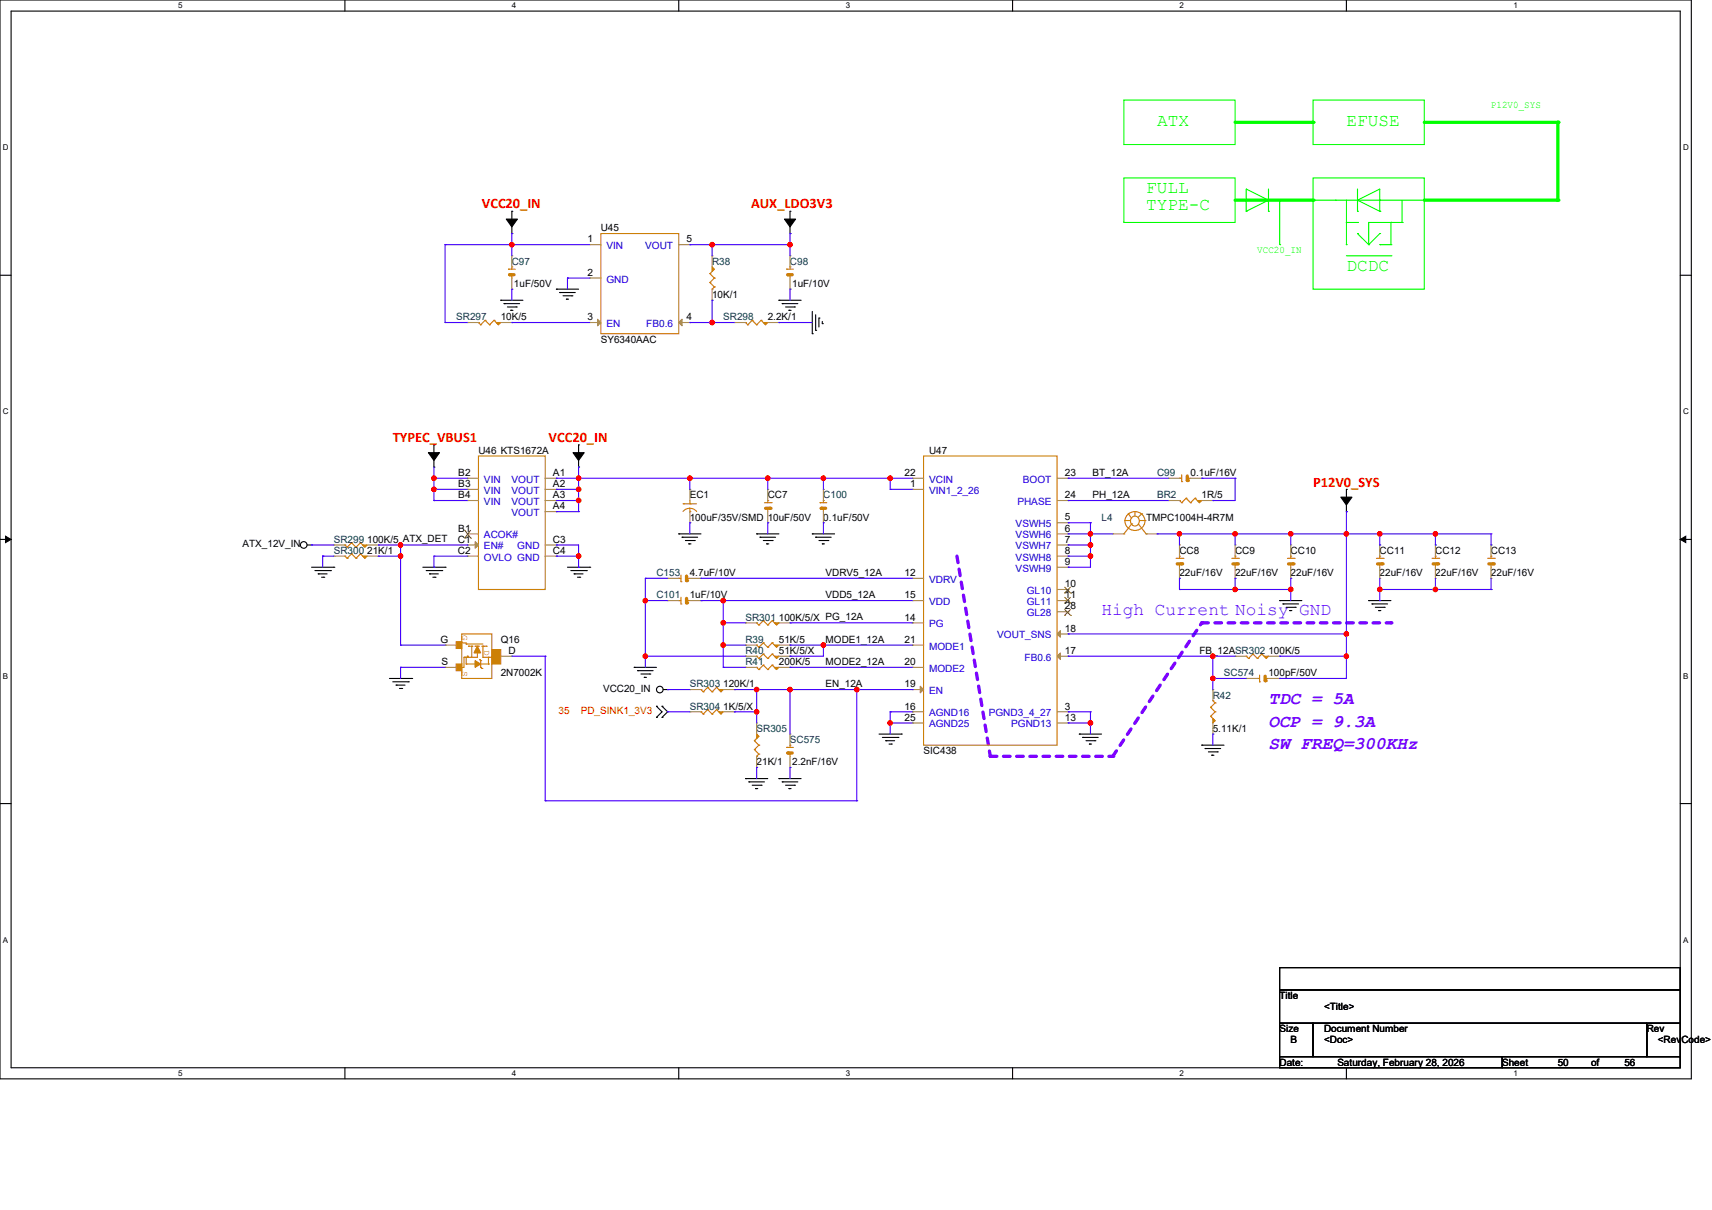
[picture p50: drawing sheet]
<svg xmlns="http://www.w3.org/2000/svg" width="297mm" height="210mm" viewBox="0 0 297 210" stroke-linecap="round" stroke-linejoin="round" font-family="sans-serif">
<defs><g id="words">
<g font-size="3.1" fill="#0f0">
<text x="200.8" y="21.9">ATX</text>
<text x="233.6" y="21.9">EFUSE</text>
<text x="198.8" y="33.4">FULL</text>
<text x="198.8" y="36.5">TYPE-C</text>
<text x="233.6" y="47">DCDC</text>
</g>
<g font-size="3.1" fill="#8000ff">
<text x="191.1" y="106.8">High Current Noisy GND</text>
<text x="220.1" y="122.2">TDC = 5A</text>
<text x="220.1" y="130">SW FREQ=300KHz</text>
<text x="220.1" y="126.1">OCP = 9.3A</text>
</g>
<g font-size="2.5" fill="#f00">
<text x="83.6" y="36.2">VCC20_IN</text>
<text x="130.3" y="36.2">AUX_LDO3V3</text>
<text x="68.1" y="76.7">TYPEC_VBUS1</text>
<text x="95.2" y="76.7">VCC20_IN</text>
<text x="227.8" y="84.4">P12V0_SYS</text>
</g>
<g font-size="1.7" fill="#0f0">
<text x="258.7" y="18.8">P12V0_SYS</text>
<text x="218.1" y="43.8">VCC20_IN</text>
</g>
<g font-size="1.7">
<text x="104.2" y="40.2">U45</text>
<text x="101.9" y="47.9">2</text>
<text x="101.9" y="42.1">1</text>
<text x="119.1" y="42.1">5</text>
<text x="89.2" y="49.8">1uF/50V</text>
<text x="123.5" y="51.7">10K/1</text>
<text x="137.4" y="49.8">1uF/10V</text>
<text x="86.9" y="55.6">10K/5</text>
<text x="101.9" y="55.6">3</text>
<text x="104.2" y="59.5">SY6340AAC</text>
<text x="119.1" y="55.6">4</text>
<text x="133.2" y="55.6">2.2K/1</text>
<text x="79.5" y="82.6">B2</text>
<text x="83" y="78.8">U46 KTS1672A</text>
<text x="95.9" y="82.6">A1</text>
<text x="156.9" y="82.6">22</text>
<text x="161.2" y="78.8">U47</text>
<text x="184.7" y="82.6">23</text>
<text x="189.5" y="82.6">BT_12A</text>
<text x="206.5" y="82.6">0.1uF/16V</text>
<text x="79.5" y="84.5">B3</text>
<text x="79.5" y="86.5">B4</text>
<text x="95.9" y="84.5">A2</text>
<text x="95.9" y="86.5">A3</text>
<text x="95.9" y="88.4">A4</text>
<text x="119.7" y="86.5">EC1</text>
<text x="133.2" y="86.5">CC7</text>
<text x="157.9" y="84.5">1</text>
<text x="184.7" y="86.5">24</text>
<text x="189.5" y="86.4">PH_12A</text>
<text x="208.5" y="86.5">1R/5</text>
<text x="42.1" y="95">ATX_12V_IN</text>
<text x="63.7" y="94.2">100K/5 ATX_DET</text>
<text x="79.4" y="94.2">C1</text>
<text x="79.5" y="92.3">B1</text>
<text x="95.9" y="94.2">C3</text>
<text x="119.7" y="90.4">100uF/35V/SMD 10uF/50V</text>
<text x="142.8" y="90.4">0.1uF/50V</text>
<text x="184.7" y="90.3">5</text>
<text x="184.7" y="92.3">6</text>
<text x="184.7" y="94.2">7</text>
<text x="198.8" y="90.4">TMPC1004H-4R7M</text>
<text x="63.7" y="96.1">21K/1</text>
<text x="79.4" y="96.1">C2</text>
<text x="95.9" y="96.1">C4</text>
<text x="119.7" y="100">4.7uF/10V</text>
<text x="143.2" y="99.9">VDRV5_12A</text>
<text x="156.9" y="100">12</text>
<text x="184.7" y="96.1">8</text>
<text x="184.7" y="98.1">9</text>
<text x="184.7" y="101.9">10</text>
<text x="204.6" y="96.1">CC8</text>
<text x="204.6" y="100">22uF/16V</text>
<text x="214.3" y="96.1">CC9</text>
<text x="214.3" y="100">22uF/16V</text>
<text x="223.9" y="96.1">CC10</text>
<text x="223.9" y="100">22uF/16V</text>
<text x="239.3" y="96.1">CC11</text>
<text x="239.3" y="100">22uF/16V</text>
<text x="249" y="96.1">CC12</text>
<text x="249" y="100">22uF/16V</text>
<text x="258.6" y="96.1">CC13</text>
<text x="258.6" y="100">22uF/16V</text>
<text x="119.7" y="103.9">1uF/10V</text>
<text x="135.1" y="107.7">100K/5/X PG_12A</text>
<text x="143.2" y="103.8">VDD5_12A</text>
<text x="156.9" y="103.8">15</text>
<text x="156.9" y="107.7">14</text>
<text x="184.7" y="103.8">11</text>
<text x="184.7" y="105.8">28</text>
<text x="76.4" y="111.6">G</text>
<text x="86.9" y="111.6">Q16</text>
<text x="88.2" y="113.5">D</text>
<text x="135.1" y="111.6">51K/5</text>
<text x="135.1" y="113.5">51K/5/X</text>
<text x="143.2" y="111.5">MODE1_12A</text>
<text x="156.9" y="111.6">21</text>
<text x="184.7" y="109.6">18</text>
<text x="184.7" y="113.5">17</text>
<text x="208.1" y="113.5">FB_12ASR302</text>
<text x="220" y="113.5">100K/5</text>
<text x="76.6" y="115.4">S</text>
<text x="86.9" y="117.4">2N7002K</text>
<text x="125.5" y="119.3">120K/1</text>
<text x="135.1" y="115.4">200K/5</text>
<text x="143.2" y="115.4">MODE2_12A</text>
<text x="143.2" y="119.2">EN_12A</text>
<text x="156.9" y="115.4">20</text>
<text x="156.9" y="119.3">19</text>
<text x="220" y="117.4">100pF/50V</text>
<text x="104.6" y="120.1">VCC20_IN</text>
<text x="125.5" y="123.2">1K/5/X</text>
<text x="156.9" y="123.1">16</text>
<text x="156.9" y="125.1">25</text>
<text x="184.7" y="123.1">3</text>
<text x="184.7" y="125.1">13</text>
<text x="160.2" y="130.9">SIC438</text>
<text x="210.4" y="127">5.11K/1</text>
<text x="131.3" y="132.8">21K/1</text>
<text x="137.4" y="132.8">2.2nF/16V</text>
<text x="222" y="173.4">Title</text>
<text x="222" y="179.1">Size</text>
<text x="229.7" y="179.1">Document Number</text>
<text x="229.7" y="175.3">&lt;Title&gt;</text>
<text x="285.7" y="179.1">Rev</text>
<text x="222" y="184.9">Date:</text>
<text x="223.9" y="181.1">B</text>
<text x="229.7" y="181.1">&lt;Doc&gt;</text>
<text x="232" y="184.9">Saturday, February 28, 2026</text>
<text x="260.6" y="184.9">Sheet</text>
<text x="270.2" y="184.9">50</text>
<text x="276" y="184.9">of</text>
<text x="281.8" y="184.9">56</text>
<text x="287.6" y="181.1">&lt;RevCode&gt;</text>
</g>
<g font-size="1.7" fill="#004040">
<text x="88.8" y="46">C97</text>
<text x="123.5" y="46">R38</text>
<text x="137" y="46">C98</text>
<text x="79.1" y="55.6">SR297</text>
<text x="125.5" y="55.6">SR298</text>
<text x="200.7" y="82.6">C99</text>
<text x="142.8" y="86.5">C100</text>
<text x="200.7" y="86.5">BR2</text>
<text x="57.9" y="94.2">SR299</text>
<text x="191.1" y="90.4">L4</text>
<text x="57.9" y="96.1">SR300</text>
<text x="113.9" y="100">C153</text>
<text x="113.9" y="103.9">C101</text>
<text x="129.3" y="107.7">SR301</text>
<text x="129.3" y="111.6">R39</text>
<text x="129.3" y="113.5">R40</text>
<text x="119.7" y="119.3">SR303</text>
<text x="129.3" y="115.4">R41</text>
<text x="212.3" y="117.4">SC574</text>
<text x="119.7" y="123.2">SR304</text>
<text x="210.4" y="121.2">R42</text>
<text x="131.3" y="127">SR305</text>
<text x="137" y="129">SC575</text>
</g>
<g font-size="1.7" fill="#00c">
<text x="105.2" y="43.2">VIN</text>
<text x="111.9" y="43.2">VOUT</text>
<text x="105.2" y="49">GND</text>
<text x="105.2" y="56.8">EN</text>
<text x="112.1" y="56.8">FB0.6</text>
<text x="84" y="83.8">VIN</text>
<text x="88.8" y="83.8">VOUT</text>
<text x="161.2" y="83.8">VCIN</text>
<text x="177.4" y="83.8">BOOT</text>
<text x="84" y="85.7">VIN</text>
<text x="84" y="87.7">VIN</text>
<text x="88.8" y="85.7">VOUT</text>
<text x="88.8" y="87.7">VOUT</text>
<text x="88.8" y="89.6">VOUT</text>
<text x="161.2" y="85.7">VIN1_2_26</text>
<text x="176.5" y="87.7">PHASE</text>
<text x="84" y="95.4">EN#</text>
<text x="84" y="93.4">ACOK#</text>
<text x="89.7" y="95.4">GND</text>
<text x="176.2" y="91.5">VSWH5</text>
<text x="176.2" y="93.4">VSWH6</text>
<text x="176.2" y="95.4">VSWH7</text>
<text x="84" y="97.3">OVLO GND</text>
<text x="161.2" y="101.2">VDRV</text>
<text x="176.2" y="97.3">VSWH8</text>
<text x="176.2" y="99.2">VSWH9</text>
<text x="161.2" y="105">VDD</text>
<text x="178.1" y="103.1">GL10</text>
<text x="178.1" y="105">GL11</text>
<text x="178.1" y="107">GL28</text>
<text x="161.2" y="112.7">MODE1</text>
<text x="161.2" y="108.9">PG</text>
<text x="173" y="110.8">VOUT_SNS</text>
<text x="161.2" y="116.6">MODE2</text>
<text x="177.7" y="114.7">FB0.6</text>
<text x="161.2" y="120.5">EN</text>
<text x="161.2" y="124.3">AGND16</text>
<text x="171.5" y="124.3">PGND3_4_27</text>
<text x="161.2" y="126.3">AGND25</text>
<text x="175.4" y="126.3">PGND13</text>
</g>
<g font-size="1.7" fill="#f00">
<text x="96.9" y="123.9">35</text>
<text x="100.8" y="123.9">PD_SINK1_3V3</text>
</g>
<g font-size="1.5" fill="#cc8006">
<text x="80.2" y="110.2" transform="rotate(90 80.2 110.2)">G</text>
<text x="84" y="112.7" transform="rotate(90 84 112.7)">D</text>
<text x="80.2" y="116.4" transform="rotate(90 80.2 116.4)">S</text>
</g>
<g font-size="1.4">
<text x="30.9" y="1.4">5</text>
<text x="88.8" y="1.4">4</text>
<text x="146.7" y="1.4">3</text>
<text x="204.6" y="1.4">2</text>
<text x="262.6" y="1.4">1</text>
<text x=".5" y="26.1">D</text>
<text x="292" y="26.1">D</text>
<text x=".5" y="71.9">C</text>
<text x="292" y="71.9">C</text>
<text x=".5" y="117.8">B</text>
<text x="292" y="117.8">B</text>
<text x=".5" y="163.6">A</text>
<text x="292" y="163.6">A</text>
<text x="30.9" y="186.7">5</text>
<text x="88.8" y="186.7">4</text>
<text x="146.7" y="186.7">3</text>
<text x="204.6" y="186.7">2</text>
<text x="262.6" y="186.7">1</text>
</g>
</g></defs>
<path d="M0 0h293.4v187.2h-293.4zM1.9 1.9h289.6v183.4h-289.6z" fill="none" stroke="#000" stroke-width=".19"/>
<g fill="#fff">
<path d="M30.9 .2h.7v1.5h-.7z"/>
<path d="M30.9 185.5h.7v1.5h-.7z"/>
</g>
<path d="M59.8 0v1.9M59.8 185.3v1.9" fill="none" stroke="#000" stroke-width=".19"/>
<g fill="#fff">
<path d="M88.8 .2h.8v1.5h-.8z"/>
<path d="M88.8 185.5h.8v1.5h-.8z"/>
</g>
<path d="M117.8 0v1.9M117.8 185.3v1.9" fill="none" stroke="#000" stroke-width=".19"/>
<g fill="#fff">
<path d="M146.7 .2h.8v1.5h-.8z"/>
<path d="M146.7 185.5h.8v1.5h-.8z"/>
</g>
<path d="M175.7 0v1.9M175.7 185.3v1.9" fill="none" stroke="#000" stroke-width=".19"/>
<g fill="#fff">
<path d="M204.6 .2h.8v1.5h-.8z"/>
<path d="M204.6 185.5h.8v1.5h-.8z"/>
</g>
<path d="M233.6 0v1.9M233.6 185.3v1.9" fill="none" stroke="#000" stroke-width=".19"/>
<g fill="#fff">
<path d="M262.5 .2h.8v1.5h-.8z"/>
<path d="M262.5 185.5h.8v1.5h-.8z"/>
<path d="M.5 24.8h1v1.6h-1z"/>
<path d="M292 24.8h1v1.6h-1z"/>
<path d="M.5 70.7h1v1.5h-1z"/>
<path d="M292 70.7h1v1.5h-1z"/>
</g>
<path d="M0 47.8h1.9M291.5 47.8h1.9" fill="none" stroke="#000" stroke-width=".19"/>
<g fill="#fff">
<path d="M.5 116.5h.9v1.6h-.9z"/>
<path d="M292 116.5h.9v1.6h-.9z"/>
</g>
<path d="M0 93.6h1.9M291.5 93.6h1.9" fill="none" stroke="#000" stroke-width=".19"/>
<path d="M1 93.1l.9 .5-.9 .6zM291.5 93.6l.9-.5v1.1z" fill="#000" stroke="#000" stroke-width=".17"/>
<g fill="#fff">
<path d="M.5 162.4h.9v1.5h-.9z"/>
<path d="M292 162.4h.9v1.5h-.9z"/>
</g>
<path d="M0 139.5h1.9M291.5 139.5h1.9" fill="none" stroke="#000" stroke-width=".19"/>
<path d="M166 96.5l5.8 34.8" fill="none" stroke="#8000ff" stroke-width=".57" stroke-dasharray="1.1 1.1"/>
<circle cx="171.8" cy="131.3" r=".29" fill="#8000ff" stroke-dasharray="1.1 1.1"/>
<path d="M208.5 108.1h32.8" fill="none" stroke="#8000ff" stroke-width=".57" stroke-dasharray="1.1 1.1"/>
<circle cx="241.3" cy="108.1" r=".29" fill="#8000ff" stroke-dasharray="1.1 1.1"/>
<path d="M171.8 131.3h21.2" fill="none" stroke="#8000ff" stroke-width=".57" stroke-dasharray="1.1 1.1"/>
<circle cx="193" cy="131.3" r=".29" fill="#8000ff" stroke-dasharray="1.1 1.1"/>
<path d="M193 131.3l15.5-23.2" fill="none" stroke="#8000ff" stroke-width=".57" stroke-dasharray="1.1 1.1"/>
<circle cx="208.5" cy="108.1" r=".29" fill="#8000ff" stroke-dasharray="1.1 1.1"/>
<path d="M195 17.4h19.3v7.7h-19.3zM227.8 17.4h19.3v7.7h-19.3zM195 30.9h19.3v7.7h-19.3zM227.8 30.9h19.3v19.3h-19.3z" fill="none" stroke="#0f0" stroke-width=".19"/>
<path d="M214.3 21.2h13.5" fill="none" stroke="#0f0" stroke-width=".57"/>
<circle cx="227.8" cy="21.2" r=".29" fill="#0f0"/>
<path d="M247.1 21.2h23.2" fill="none" stroke="#0f0" stroke-width=".57"/>
<circle cx="270.3" cy="21.2" r=".29" fill="#0f0"/>
<path d="M216.2 36.7h.1M220.1 34.7h.1M220.1 36.7h.1M220.1 34.7l-3.9-1.9v3.9M220.1 32.8v3.9M220.1 34.7l-3.9 2M222 34.7v7.8M222 42.5h.1" fill="none" stroke="#0f0" stroke-width=".19"/>
<path d="M214.3 34.7h13.5" fill="none" stroke="#0f0" stroke-width=".57"/>
<circle cx="227.8" cy="34.7" r=".29" fill="#0f0"/>
<path d="M247.1 34.7h23.2" fill="none" stroke="#0f0" stroke-width=".57"/>
<circle cx="270.3" cy="34.7" r=".29" fill="#0f0"/>
<g fill="none" stroke="#0f0" stroke-width=".19">
<path d="M227.8 34.7h.1M227.8 34.7h19.3M231.6 34.7h.1M233.6 38.6h.1M233.6 34.7v7.8M233.6 38.6h1.9M235.5 34.7h.1M235.5 36.7h.1M235.5 38.6h.1M235.5 34.7l3.9-1.9v3.9M235.5 34.7l3.9 2M235.5 32.8v3.9"/>
<path d="M239.4 34.7h.1M239.4 36.7h.1M241.3 38.6h.1M241.3 38.6v3.9M243.2 38.6h.1M243.2 38.6h-5.8v3.9M243.2 34.7v3.9M247.1 34.7h.1M233.6 42.5h.1M233.6 44.4h7.7M235.5 40.5h.1M235.5 40.5l1.9 2"/>
<path d="M237.4 42.5h.1M239.4 40.5h.1M239.4 42.5h.1M239.4 40.5l-2 2M239.4 42.5h1.9M241.3 42.5h.1M241.3 44.4h.1"/>
</g>
<path d="M270.3 21.2v13.5" fill="none" stroke="#0f0" stroke-width=".57"/>
<circle cx="270.3" cy="21.2" r=".29" fill="#0f0"/>
<g fill="none" stroke="#000" stroke-width=".19">
<path d="M88.8 36.7h.1M88.8 36.7v2.1M88.8 39.2v1.3M137.1 36.7h.1M137.1 36.7v2.1M137.1 39.2v1.3M86.9 52.1h.1M86.9 52.1h3.8M87.4 52.7h.1M87.4 52.7h2.7M88 53.3h1.6M88.6 53.9h.1"/>
<path d="M88.6 53.9h.4M88.8 40.5h.1M89.6 53.3h.1M96.5 50.2h.1M96.5 50.2h3.9M97.1 50.8h.1M97.1 50.8h2.7M97.7 51.3h1.5M98.3 51.9h.1M98.3 51.9h.3M99.2 51.3h.1M135.1 52.1h.1"/>
<path d="M135.1 52.1h3.9M135.7 52.7h.1M135.7 52.7h2.7M136.3 53.3h1.5M136.9 53.9h.1M136.9 53.9h.3M137.1 40.5h.1M137.8 53.3h.1M140.9 57.9h.1M140.9 54v3.9M141.5 57.3h.1M141.5 54.6v2.7"/>
<path d="M142.1 55.2h.1M142.1 55.2v1.5M142.7 56.2h.1M142.7 55.8v.4M75.3 77.2h.1M75.3 77.2v2.1M75.3 79.7v1.4M100.4 77.2h.1M100.4 77.2v2.1M100.4 79.7v1.4M53.3 94.6h.7M54 94.6h.1"/>
<path d="M54 98.4h3.9M54.6 99h2.7M55.2 99.6h.1M55.2 99.6h1.5M57.3 99h.1M57.9 98.4h.1M73.4 98.4h3.8M73.9 99h2.7M74.5 99.6h.1M74.5 99.6h1.6M75.3 81.1h.1M76.6 99h.1"/>
<path d="M77.2 98.4h.1M98.4 98.4h3.9M99 99h2.7M99.6 99.6h.1M99.6 99.6h1.5M100.4 81.1h.1M101.7 99h.1M102.3 98.4h.1M117.8 92.7h.1M117.8 92.7h3.8M118.3 93.2h.1M118.3 93.2h2.7"/>
<path d="M118.9 93.8h1.5M119.5 94.4h.1M119.5 94.4h.4M120.4 93.8h.1M131.3 92.7h.1M131.3 92.7h3.8M131.8 93.2h.1M131.8 93.2h2.7M132.4 93.8h1.6M133 94.4h.1M133 94.4h.4M134 93.8h.1"/>
<path d="M140.9 92.7h.1M140.9 92.7h3.9M141.5 93.2h.1M141.5 93.2h2.7M142.1 93.8h1.5M142.7 94.4h.1M142.7 94.4h.3M143.6 93.8h.1M233.6 88.8h.1M233.6 84.9h.1M233.6 84.9v2.2M233.6 87.4v1.4"/>
<path d="M55.8 100.2h.4M56.2 100.2h.1M67.6 117.8h3.8M68.1 118.3h2.7M68.7 118.9h.1M68.7 118.9h1.6M69.3 119.5h.4M69.7 119.5h.1M70.8 118.3h.1M71.4 117.8h.1M75.1 100.2h.4M75.5 100.2h.1"/>
<path d="M100.2 100.2h.4M100.6 100.2h.1M110 115.8h.1M110 115.8h3.9M110.6 116.4h.1M110.6 116.4h2.7M111.2 117h1.5M111.8 117.6h.1M111.8 117.6h.4M112.7 117h.1M115.1 119.7h.7M115.8 119.7h.1"/>
<path d="M222 104.2h.1M222 104.2h3.8M222.6 104.8h.1M222.6 104.8h2.7M223.1 105.4h1.6M223.7 106h.1M223.7 106h.4M224.7 105.4h.1M237.4 104.2h.1M237.4 104.2h3.9M238 104.8h.1M238 104.8h2.7"/>
<path d="M238.6 105.4h1.5M239.2 106h.1M239.2 106h.4M240.1 105.4h.1M113.9 124.5h.1M113.9 122.6h.1M113.9 122.6l1 .9-1 1M114.9 122.6h.1M114.9 124.5h.1M114.9 122.6l.9 .9-.9 1M129.3 135.1h.1M129.3 135.1h3.9"/>
<path d="M129.9 135.7h.1M129.9 135.7h2.7M130.5 136.3h1.5M131.1 136.9h.1M131.1 136.9h.4M132 136.3h.1M135.1 135.1h.1M135.1 135.1h3.9M135.7 135.7h.1M135.7 135.7h2.7M136.3 136.3h1.5M136.9 136.9h.1"/>
<path d="M136.9 136.9h.3M137.8 136.3h.1M152.5 127.4h3.9M153.1 128h2.7M153.7 128.6h.1M153.7 128.6h1.5M154.2 129.1h.4M154.6 129.1h.1M155.8 128h.1M156.4 127.4h.1M187.2 127.4h.1M187.2 127.4h3.9"/>
<path d="M187.8 128h.1M187.8 128h2.7M188.4 128.6h1.5M189 129.1h.1M189 129.1h.4M189.9 128.6h.1M208.5 129.3h.1M208.5 129.3h3.8M209.1 129.9h.1M209.1 129.9h2.7M209.6 130.5h1.6M210.2 131.1h.1"/>
<path d="M210.2 131.1h.4M211.2 130.5h.1M222 167.9h69.5v3.9h-69.5zM222 171.8h69.5v5.8h-69.5zM222 177.6h5.8v5.8h-5.8zM227.8 177.6h57.9v5.8h-57.9zM285.7 177.6h5.8v5.8h-5.8zM222 183.4h38.6v1.9h-38.6zM260.6 183.4h30.9v1.9h-30.9z"/>
<circle cx="52.7" cy="94.6" r=".58"/>
<circle cx="114.5" cy="119.7" r=".57"/>
</g>
<g fill="#000" stroke="#000" stroke-width=".19">
<path d="M87.8 38h2l-1 1.4z" fill-rule="evenodd"/>
<path d="M136.1 38h1.9l-.9 1.4z" fill-rule="evenodd"/>
<path d="M74.3 78.6h1.9l-.9 1.3z" fill-rule="evenodd"/>
<path d="M99.4 78.6h1.9l-.9 1.3z" fill-rule="evenodd"/>
<path d="M232.6 86.3h1.9l-.9 1.3z" fill-rule="evenodd"/>
</g>
<path d="M258.1 96.9h1.1M258.7 97.9h.1M258.7 96.5h.1M258.7 96.5v.4M258.7 97.9v.5M259.2 96.9h.1" fill="none" stroke="#cc8006" stroke-width=".19"/>
<path d="M258.3 97.9h.8" fill="none" stroke="#cc8006" stroke-width=".57"/>
<circle cx="259.1" cy="97.9" r=".29" fill="#cc8006"/>
<path d="M258.7 94.6h.1M258.7 94.6v1.9M258.7 98.4v2M258.7 100.4h.1" fill="none" stroke="#a84" stroke-width=".19"/>
<path d="M142.3 87.2h.1M142.3 87.2h1.1M142.8 88.2h.1M142.8 86.9h.1M142.8 86.9v.3M142.8 88.2v.6" fill="none" stroke="#cc8006" stroke-width=".19"/>
<path d="M142.5 88.2h.7" fill="none" stroke="#cc8006" stroke-width=".57"/>
<circle cx="142.5" cy="88.2" r=".29" fill="#cc8006"/>
<path d="M142.8 90.7h.1M142.8 84.9h.1M142.8 84.9v2M142.8 88.8v1.9M129.3 115.8h.1M129.3 115.8h2M135.1 115.8h2M137.1 115.8h.1" fill="none" stroke="#a84" stroke-width=".19"/>
<g fill="none" stroke="#cc8006" stroke-width=".19">
<path d="M132.6 87.2h1.2M133.2 88.2h.1M133.2 86.9h.1M133.2 86.9v.3M133.2 88.2v.6M133.8 87.2h.1M131.3 115.8h.1M131.3 115.8l.3 .4M131.6 116.2h.1M132.4 115.4h.1M132.4 115.4l.8 .8M132.4 115.4l-.8 .8"/>
<path d="M133.2 116.2h.1M134 115.4h.1M134 115.4l-.8 .8M134 115.4l.7 .8"/>
</g>
<path d="M134.4 115.8h.7l-.4 .4z" fill-rule="evenodd" fill="#cc8006" stroke="#cc8006" stroke-width=".19"/>
<path d="M132.8 88.2h.8" fill="none" stroke="#cc8006" stroke-width=".57"/>
<circle cx="133.6" cy="88.2" r=".29" fill="#cc8006"/>
<g fill="none" stroke="#a84" stroke-width=".19">
<path d="M57.9 94.6h.1M57.9 94.6h1.9M63.7 94.6h1.9M65.6 94.6h.1M133.2 90.7h.1M133.2 84.9h.1M133.2 84.9v2M133.2 88.8v1.9M193 92.7h.1M193 92.7h2M198.8 92.7h2M200.8 92.7h.1"/>
<path d="M119.7 119.7h.1M119.7 119.7h1.9M125.5 119.7h1.9M127.4 119.7h.1M129.3 108.1h.1M129.3 108.1h2M135.1 108.1h2M137.1 108.1h.1"/>
</g>
<g fill="none" stroke="#cc8006" stroke-width=".19">
<path d="M59.8 94.6h.1M59.8 94.6l.4 .4M60.2 95h.1M61 94.2h.1M61 94.2l.8 .8M61 94.2l-.8 .8M61.8 95h.1M62.5 94.2h.1M62.5 94.2l-.7 .8M62.5 94.2l.8 .8M195 92.7h.1M195.2 90.3h.1"/>
<path d="M195.2 90.3h.9M195.7 89.3a1.71 1.71 0 0 1 2.4-.1 1.71 1.71 0 0 1 0 2.5 1.71 1.71 0 0 1-2.4-.1 1.57 1.57 0 0 1 0-2.3zM195.7 89.2h.1M195.7 89.2l.6 .7M196.3 90.9h.1M196.3 90.9l-1.3 1.8M196.9 88.8h.1M196.9 88.8v.8M197.5 90.9l1.3 1.8M197.7 90.3h.9M198.1 89.2h.1M198.1 89.2l-.6 .6"/>
<path d="M198.6 90.3h.1M198.8 92.7h.1M213.7 96.9h1.2M214.3 97.9h.1M214.3 96.5h.1M214.3 96.5v.4M214.3 97.9v.5M214.9 96.9h.1M121.6 119.7h.1M121.6 119.7l.4 .4M122.8 119.3h.1M122.8 119.3l.7 .8"/>
<path d="M122.8 119.3l-.8 .8M124.3 119.3h.1M124.3 119.3l-.8 .8M124.3 119.3l.8 .8M131.3 108.1h.1M131.3 108.1l.3 .4M131.6 108.5h.1M132.4 107.7h.1M132.4 107.7l.8 .8M132.4 107.7l-.8 .8M133.2 108.5h.1M134 107.7h.1"/>
<path d="M134 107.7l-.8 .8M134 107.7l.7 .8M122 120.1h.1M123.5 120.1h.1"/>
<circle cx="196.8" cy="90.4" r=".81"/>
</g>
<g fill="#cc8006" stroke="#cc8006" stroke-width=".19">
<path d="M62.9 94.6h.8l-.4 .4z" fill-rule="evenodd"/>
<path d="M134.4 108.1h.7l-.4 .4z" fill-rule="evenodd"/>
<path d="M124.7 119.7h.8l-.4 .4z" fill-rule="evenodd"/>
</g>
<path d="M213.9 97.9h.8" fill="none" stroke="#cc8006" stroke-width=".57"/>
<circle cx="214.7" cy="97.9" r=".29" fill="#cc8006"/>
<path d="M214.3 94.6h.1M214.3 94.6v1.9M214.3 98.4v2M214.3 100.4h.1M119.7 123.5h.1M119.7 123.5h1.9M125.5 123.5h1.9M127.4 123.5h.1" fill="none" stroke="#a84" stroke-width=".19"/>
<g fill="none" stroke="#cc8006" stroke-width=".19">
<path d="M136.5 46.7h.1M136.5 46.7h1.1M137.1 47.7h.1M137.1 46.3h.1M137.1 46.3v.4M137.1 47.7v.6M121.6 123.5h.1M121.6 123.5l.4 .4M122 123.9h.1M122.8 123.2h.1M122.8 123.2l.7 .7M122.8 123.2l-.8 .7"/>
<path d="M123.5 123.9h.1M124.3 123.2h.1M124.3 123.2l-.8 .7M124.3 123.2l.8 .7"/>
</g>
<path d="M124.7 123.5h.8l-.4 .4z" fill-rule="evenodd" fill="#cc8006" stroke="#cc8006" stroke-width=".19"/>
<path d="M136.7 47.7h.7" fill="none" stroke="#cc8006" stroke-width=".57"/>
<circle cx="136.7" cy="47.7" r=".29" fill="#cc8006"/>
<path d="M137.1 50.2h.1M137.1 44.4h.1M137.1 44.4v1.9M137.1 48.3v1.9" fill="none" stroke="#a84" stroke-width=".19"/>
<path d="M117.8 104.2h.1M117.8 104.2h.3M118.1 104.8h.1M118.1 103.7v1.1M119.1 104.2h.1M119.1 104.2h.6" fill="none" stroke="#cc8006" stroke-width=".19"/>
<path d="M119.1 103.9v.7" fill="none" stroke="#cc8006" stroke-width=".57"/>
<circle cx="119.1" cy="104.6" r=".29" fill="#cc8006"/>
<path d="M119.7 90.7h.1M119.7 84.9h.1M119.7 84.9v2M119.7 88.8v1.9M115.8 104.2h.1M115.8 104.2h2M119.7 104.2h1.9M121.6 104.2h.1" fill="none" stroke="#a84" stroke-width=".19"/>
<g fill="none" stroke="#cc8006" stroke-width=".19">
<path d="M118.1 99.8v1.2M118.5 88.8a1.54 1.54 0 0 1 1.2-.6 1.54 1.54 0 0 1 1.2 .6M118.5 87.4h.1M118.5 87.4h2.3M119.7 87.4h.1M119.7 88.8h.1M119.7 86.9v.5M119.7 88.4v.4M117.8 100.4h.1M117.8 100.4h.3M118.1 101h.1M119.1 100.4h.1"/>
<path d="M119.1 100.4h.6"/>
</g>
<path d="M119.1 100v.8" fill="none" stroke="#cc8006" stroke-width=".57"/>
<circle cx="119.1" cy="100.8" r=".29" fill="#cc8006"/>
<g fill="none" stroke="#a84" stroke-width=".19">
<path d="M102.3 56h.1M102.3 48.3h.1M102.3 42.5h.1M102.3 56h1.9M102.3 48.3h1.9M102.3 42.5h1.9M117.8 56h1.9M117.8 42.5h1.9M119.7 42.5h.1M119.7 56h.1M123.5 44.4h.1M123.5 52.1h.1"/>
<path d="M123.5 44.4v1.9M123.5 50.2v1.9M127.4 56h.1M127.4 56h1.9M133.2 56h1.9M135.1 56h.1M115.8 100.4h.1M115.8 100.4h2M119.7 100.4h1.9M121.6 100.4h.1"/>
</g>
<g fill="none" stroke="#cc8006" stroke-width=".19">
<path d="M104.2 40.5h13.6v17.4h-13.6zM123.2 49h.1M123.2 47.5h.1M123.2 47.5l.7 .8M123.2 49l.7 .8M123.5 50.2h.1M123.9 48.3h.1M123.9 49.8h.1M123.9 48.3l-.7 .7M123.9 49.8l-.4 .4M123.9 46.7l-.7 .8M129.3 56h.1"/>
<path d="M129.3 56l.4 .4M129.7 56.4h.1M130.5 55.6h.1M130.5 55.6l.8 .8M130.5 55.6l-.8 .8M131.3 56.4h.1M132 55.6h.1M132 55.6l-.7 .8M132 55.6l.8 .8M204 96.9h1.2M204.6 97.9h.1M204.6 96.5h.1"/>
<path d="M204.6 96.5v.4M204.6 97.9v.5M205.2 96.9h.1"/>
</g>
<g fill="#cc8006" stroke="#cc8006" stroke-width=".19">
<path d="M132.4 56h.8l-.4 .4z" fill-rule="evenodd"/>
<path d="M123.5 46.3l.4 .4-.4 .4z" fill-rule="evenodd"/>
</g>
<g fill="#a84" stroke="#a84" stroke-width=".19">
<path d="M103.7 55.4l.5 .6-.5 .5z"/>
<path d="M117.8 56l.5-.6v1.1z"/>
</g>
<path d="M204.2 97.9h.8" fill="none" stroke="#cc8006" stroke-width=".57"/>
<circle cx="205" cy="97.9" r=".29" fill="#cc8006"/>
<g fill="none" stroke="#a84" stroke-width=".19">
<path d="M158.3 83h.1M158.3 84.9h.1M158.3 83h1.9M158.3 84.9h1.9M183.4 83h1.9M183.4 86.9h1.9M183.4 90.7h1.9M183.4 92.7h1.9M183.4 94.6h1.9M183.4 96.5h1.9M183.4 98.4h1.9M185.3 83h.1"/>
<path d="M185.3 86.9h.1M185.3 90.7h.1M185.3 92.7h.1M185.3 94.6h.1M185.3 96.5h.1M185.3 98.4h.1M204.6 94.6h.1M204.6 94.6v1.9M204.6 98.4v2M158.3 104.2h.1M158.3 100.4h.1M158.3 112h.1"/>
<path d="M158.3 115.8h.1M158.3 119.7h.1M158.3 108.1h.1M158.3 104.2h1.9M158.3 100.4h1.9M158.3 112h1.9M158.3 115.8h1.9M158.3 119.7h1.9M158.3 108.1h1.9M183.4 113.9h1.9M183.4 104.2h1.9M183.4 102.3h1.9"/>
<path d="M183.4 106.2h1.9M183.4 110h1.9M185.3 102.3h.1M185.3 104.2h.1M185.3 106.2h.1M185.3 110h.1M185.3 113.9h.1M204.6 100.4h.1M214.3 113.9h.1M214.3 113.9h1.9M220.1 113.9h1.9M222 113.9h.1"/>
<path d="M158.3 123.5h.1M158.3 125.5h.1M158.3 123.5h1.9M158.3 125.5h1.9M183.4 123.5h1.9M183.4 125.5h1.9M185.3 123.5h.1M185.3 125.5h.1"/>
</g>
<g fill="none" stroke="#cc8006" stroke-width=".19">
<path d="M88.2 46.7h.1M88.2 46.7h1.2M88.8 47.7h.1M88.8 46.3h.1M88.8 46.3v.4M88.8 47.7v.6M160.2 79.1h23.2v50.2h-23.2zM216.2 113.9h.1M216.2 113.9l.4 .4M216.6 114.3h.1M217.4 113.5h.1M217.4 113.5l.7 .8"/>
<path d="M217.4 113.5l-.8 .8M218.1 114.3h.1M218.9 113.5h.1M218.9 113.5l-.8 .8M218.9 113.5l.8 .8"/>
</g>
<path d="M219.3 113.9h.8l-.4 .4z" fill-rule="evenodd" fill="#cc8006" stroke="#cc8006" stroke-width=".19"/>
<path d="M184.7 102.9h.1M184.7 104.7h.1M184.7 106.8h.1M184.7 101.9l1 1M184.7 103.6l1 1.1M184.7 105.8l1 1M185.7 102.9h.1M185.7 104.7h.1M185.7 106.8h.1M185.7 101.9l-1 1M185.7 103.6l-1 1.1M185.7 105.8l-1 1" fill="none" stroke="#804000" stroke-width=".17"/>
<g fill="#a84" stroke="#a84" stroke-width=".19">
<path d="M183.4 110l.6-.5v1.1z"/>
<path d="M183.4 113.9l.6-.6v1.2z"/>
<path d="M159.6 119.1l.6 .6-.6 .5z"/>
</g>
<path d="M88.4 47.7h.8" fill="none" stroke="#cc8006" stroke-width=".57"/>
<circle cx="88.4" cy="47.7" r=".29" fill="#cc8006"/>
<path d="M88.8 50.2h.1M88.8 44.4h.1M88.8 44.4v1.9M88.8 48.3v1.9" fill="none" stroke="#a84" stroke-width=".19"/>
<path d="M204.6 83h.1M204.6 83h.4M205 83.6h.1M205 82.4v1.2M206 83h.1M206 83h.5" fill="none" stroke="#cc8006" stroke-width=".19"/>
<path d="M206 82.6v.8" fill="none" stroke="#cc8006" stroke-width=".57"/>
<circle cx="206" cy="83.4" r=".29" fill="#cc8006"/>
<g fill="none" stroke="#a84" stroke-width=".19">
<path d="M81.1 96.5h.1M81.1 83h.1M81.1 94.6h.1M81.1 84.9h.1M81.1 92.7h.1M81.1 86.9h.1M81.1 83h1.9M81.1 96.5h1.9M81.1 84.9h1.9M81.1 94.6h1.9M81.1 92.7h1.9M81.1 86.9h1.9"/>
<path d="M94.6 83h1.9M94.6 96.5h1.9M94.6 84.9h1.9M94.6 94.6h1.9M94.6 86.9h1.9M94.6 88.8h1.9M96.5 83h.1M96.5 84.9h.1M96.5 94.6h.1M96.5 96.5h.1M96.5 86.9h.1M96.5 88.8h.1"/>
<path d="M202.7 83h.1M202.7 83h1.9M206.5 83h2M208.5 83h.1M77.2 112h.1M77.2 115.8h.1M77.2 112h1.9M77.2 115.8h1.9M86.9 113.9h1.9M88.8 113.9h.1M129.3 112h.1M129.3 112h2"/>
<path d="M135.1 112h2M137.1 112h.1M131.3 125.5h.1M131.3 133.2h.1M131.3 125.5v1.9M131.3 131.3v1.9"/>
</g>
<g fill="none" stroke="#cc8006" stroke-width=".19">
<path d="M83 79.1h11.6v23.2h-11.6zM238.8 96.9h1.1M239.4 97.9h.1M239.4 96.5h.1M239.4 96.5v.4M239.4 97.9v.5M239.9 96.9h.1M80.1 110h5.2v7.8h-5.2zM80.1 111.6h.8v.2M80.5 114.1h.1M80.5 114.1v1.7h-.4M80.9 115.2h.1"/>
<path d="M80.9 111.8h.1M80.9 114.1v1.1M80.9 115.2h3.8M80.9 111.8h2.9M81.1 113.9h.1M81.1 114.1h.1M81.3 112.2h.1M81.3 112.2h.7M81.8 112.2h.1M81.8 112.2v1.9M82.4 112.2h.1M82.4 114.9h.1"/>
<path d="M82.4 112.2h.8M82.8 112.2h.1M82.8 112.2v1.9h-2.3M83.2 114.5h.1M83.2 114.5l.2 .2M83.4 114.7h.1M83.4 115.8h.1M83.4 114.7v1.1M83.4 115.8l.2 .2M83.6 116h.1M83.6 112.2h.7M83.8 114.1h.1"/>
<path d="M83.8 112.2h.1M83.8 114.1h1.5M83.8 112.2v1.9M84.3 112.2h.1M84.7 115.2h.1M84.7 114.1h.1M84.7 114.1v1.1M85.3 114.1h.1M131.3 112h.1M131.3 112l.3 .3M131.6 112.3h.1M132.4 111.6h.1"/>
<path d="M132.4 111.6l.8 .7M132.4 111.6l-.8 .7M133.2 112.3h.1M134 111.6h.1M134 111.6l-.8 .7M134 111.6l.7 .7M130.9 130.1h.1M130.9 128.6h.1M130.9 128.6l.7 .7M130.9 130.1l.7 .8M131.3 131.3h.1M131.6 129.3h.1"/>
<path d="M131.6 130.9h.1M131.6 129.3l-.7 .8M131.6 130.9l-.3 .4M131.6 127.8l-.7 .8"/>
</g>
<g fill="#cc8006" stroke="#cc8006" stroke-width=".19">
<path d="M134.4 112h.7l-.4 .3z" fill-rule="evenodd"/>
<path d="M131.3 127.4l.3 .4-.3 .4z" fill-rule="evenodd"/>
<path d="M85.3 112.7h1.6v2.5h-1.6z" fill-rule="evenodd"/>
<path d="M79.1 111.4h1v1.1h-1z" fill-rule="evenodd"/>
<path d="M79.1 115.2h1v1.2h-1z" fill-rule="evenodd"/>
<path d="M82.8 112.2l.6 1.1h-1.2z" fill-rule="evenodd"/>
<path d="M82.4 114.7l1 .5-1 .6z" fill-rule="evenodd"/>
</g>
<path d="M82.4 94l.6 .6-.6 .6z" fill="#a84" stroke="#a84" stroke-width=".19"/>
<path d="M80.6 93.4h.1M80.6 92l1.1 1.4M81.7 93.4h.1M81.7 92l-1.1 1.4" fill="none" stroke="#804000" stroke-width=".17"/>
<path d="M239 97.9h.8" fill="none" stroke="#cc8006" stroke-width=".57"/>
<circle cx="239.8" cy="97.9" r=".29" fill="#cc8006"/>
<path d="M81.1 56h.1M81.1 56h1.9M86.9 56h1.9M88.8 56h.1M239.4 94.6h.1M239.4 94.6v1.9M239.4 98.4v2M210.4 119.7h.1M210.4 119.7v1.9M239.4 100.4h.1M210.4 127.4h.1M210.4 125.5v1.9" fill="none" stroke="#a84" stroke-width=".19"/>
<g fill="none" stroke="#cc8006" stroke-width=".19">
<path d="M83 56h.1M83 56l.4 .4M83.4 56.4h.1M84.2 55.6h.1M84.2 55.6l.7 .8M84.2 55.6l-.8 .8M84.9 56.4h.1M85.7 55.6h.1M85.7 55.6l-.8 .8M85.7 55.6l.8 .8M218.1 117.8h.1M218.1 117.8h.4"/>
<path d="M218.5 118.3h.1M218.5 117.2v1.1M219.5 117.8h.1M219.5 117.8h.6M210 122.8h.1M210 124.3h.1M210 122.8l.8 .7M210 124.3l.8 .8M210.4 121.6h.1M210.4 121.6l.4 .4M210.8 123.5h.1M210.8 122h.1"/>
<path d="M210.8 123.5l-.8 .8M210.8 122l-.8 .8"/>
</g>
<g fill="#cc8006" stroke="#cc8006" stroke-width=".19">
<path d="M86.1 56h.8l-.4 .4z" fill-rule="evenodd"/>
<path d="M210.4 124.7l.4 .4-.4 .4z" fill-rule="evenodd"/>
</g>
<path d="M219.5 117.4v.7" fill="none" stroke="#cc8006" stroke-width=".57"/>
<circle cx="219.5" cy="118.1" r=".29" fill="#cc8006"/>
<path d="M57.9 96.5h.1M57.9 96.5h1.9M63.7 96.5h1.9M65.6 96.5h.1M129.3 113.9h.1M129.3 113.9h2M135.1 113.9h2M137.1 113.9h.1M216.2 117.8h.1M216.2 117.8h1.9M220.1 117.8h1.9M222 117.8h.1" fill="none" stroke="#a84" stroke-width=".19"/>
<g fill="none" stroke="#cc8006" stroke-width=".19">
<path d="M59.8 96.5h.1M59.8 96.5l.4 .4M60.2 96.9h.1M61 96.1h.1M61 96.1l.8 .8M61 96.1l-.8 .8M61.8 96.9h.1M62.5 96.1h.1M62.5 96.1l-.7 .8M62.5 96.1l.8 .8M131.3 113.9h.1M131.3 113.9l.3 .4"/>
<path d="M131.6 114.3h.1M132.4 113.5h.1M132.4 113.5l.8 .8M132.4 113.5l-.8 .8M133.2 114.3h.1M134 113.5h.1M134 113.5l-.8 .8M134 113.5l.7 .8M136.5 129.7h.1M136.5 129.7h1.1M137.1 130.7h.1M137.1 129.3h.1"/>
<path d="M137.1 129.3v.4M137.1 130.7v.6"/>
</g>
<g fill="#cc8006" stroke="#cc8006" stroke-width=".19">
<path d="M134.4 113.9h.7l-.4 .4z" fill-rule="evenodd"/>
<path d="M62.9 96.5h.8l-.4 .4z" fill-rule="evenodd"/>
</g>
<path d="M136.7 130.7h.7" fill="none" stroke="#cc8006" stroke-width=".57"/>
<circle cx="136.7" cy="130.7" r=".29" fill="#cc8006"/>
<path d="M137.1 133.2h.1M137.1 127.4h.1M137.1 127.4v1.9M137.1 131.3v1.9" fill="none" stroke="#a84" stroke-width=".19"/>
<path d="M248.4 96.9h1.2M249 97.9h.1M249 96.5h.1M249 96.5v.4M249 97.9v.5M249.6 96.9h.1" fill="none" stroke="#cc8006" stroke-width=".19"/>
<path d="M248.6 97.9h.8" fill="none" stroke="#cc8006" stroke-width=".57"/>
<circle cx="249.4" cy="97.9" r=".29" fill="#cc8006"/>
<path d="M202.7 86.9h.1M202.7 86.9h1.9M208.5 86.9h1.9M210.4 86.9h.1M249 94.6h.1M249 94.6v1.9M249 98.4v2M249 100.4h.1" fill="none" stroke="#a84" stroke-width=".19"/>
<g fill="none" stroke="#cc8006" stroke-width=".19">
<path d="M204.6 86.9h.1M204.6 86.9l.4 .3M205 87.2h.1M205.8 86.5h.1M205.8 86.5l.7 .7M205.8 86.5l-.8 .7M206.5 87.2h.1M207.3 86.5h.1M207.3 86.5l-.8 .7M207.3 86.5l.8 .7M223.3 96.9h1.2M223.9 97.9h.1"/>
<path d="M223.9 96.5h.1M223.9 96.5v.4M223.9 97.9v.5M224.5 96.9h.1"/>
</g>
<path d="M207.7 86.9h.8l-.4 .3z" fill-rule="evenodd" fill="#cc8006" stroke="#cc8006" stroke-width=".19"/>
<path d="M223.5 97.9h.8" fill="none" stroke="#cc8006" stroke-width=".57"/>
<circle cx="224.3" cy="97.9" r=".29" fill="#cc8006"/>
<path d="M223.9 94.6h.1M223.9 94.6v1.9M223.9 98.4v2M223.9 100.4h.1" fill="none" stroke="#a84" stroke-width=".19"/>
<g fill="none" stroke="#4200ff" stroke-width=".19">
<path d="M77.2 42.5h.1M77.2 56h.1M77.2 42.5h25.1M77.2 56h3.9M77.2 42.5v13.5M88.8 42.5h.1M88.8 50.2h.1M88.8 56h.1M88.8 40.5h.1M88.8 40.5v3.9M88.8 50.2v1.9M88.8 56h13.5"/>
<path d="M98.4 48.3h.1M98.4 48.3h3.9M98.4 48.3v1.9M119.7 42.5h.1M119.7 56h.1M119.7 42.5h17.4M119.7 56h7.7M123.5 42.5h.1M123.5 52.1h.1M123.5 56h.1M123.5 42.5v1.9M123.5 52.1v3.9"/>
<path d="M135.1 56h.1M135.1 56h5.8M137.1 40.5h.1M137.1 42.5h.1M137.1 50.2h.1M137.1 40.5v3.9M137.1 50.2v1.9M54 94.6h.1M54 94.6h3.9M56 96.5h.1M56 96.5h1.9M56 96.5v1.9"/>
<path d="M65.6 94.6h.1M65.6 96.5h.1M65.6 94.6h15.5M65.6 96.5h3.9M69.5 94.6h.1M69.5 96.5h.1M69.5 94.6v17.4M75.3 86.9h.1M75.3 84.9h.1M75.3 83h.1M75.3 96.5h.1M75.3 98.4h.1"/>
<path d="M75.3 83h5.8M75.3 84.9h5.8M75.3 86.9h5.8M75.3 96.5h5.8M75.3 81.1v5.8M75.3 96.5v1.9M81.1 94.6h.1M96.5 94.6h.1M96.5 96.5h.1M96.5 83h.1M96.5 84.9h.1M96.5 86.9h.1"/>
<path d="M96.5 88.8h.1M96.5 83h61.8M96.5 84.9h3.9M96.5 86.9h3.9M96.5 94.6h3.9v3.8M96.5 96.5h3.9M96.5 88.8h3.9M100.4 98.4h.1M100.4 96.5h.1M100.4 84.9h.1M100.4 86.9h.1M100.4 88.8h.1"/>
<path d="M100.4 81.1h.1M100.4 83h.1M100.4 81.1v7.7M119.7 83h.1M119.7 90.7h.1M119.7 83v1.9M119.7 90.7v2M133.2 83h.1M133.2 90.7h.1M133.2 83v1.9M133.2 90.7v2M142.8 83h.1"/>
<path d="M142.8 90.7h.1M142.8 83v1.9M142.8 90.7v2M154.4 83h.1M154.4 84.9h.1M154.4 83v1.9M154.4 84.9h3.9M185.3 83h.1M185.3 86.9h.1M185.3 90.7h.1M185.3 92.7h.1M185.3 94.6h.1"/>
<path d="M185.3 96.5h.1M185.3 98.4h.1M185.3 83h17.4M185.3 86.9h17.4M185.3 90.7h3.9M185.3 92.7h7.7M185.3 94.6h3.9M185.3 96.5h3.9M189.2 90.7h.1M189.2 92.7h.1M189.2 94.6h.1M189.2 96.5h.1"/>
<path d="M189.2 90.7v7.7h-3.9M200.8 92.7h.1M200.8 92.7h57.9M204.6 92.7h.1M204.6 92.7v1.9M208.5 83h.1M208.5 83h5.8M210.4 86.9h.1M214.3 83h.1M214.3 92.7h.1M214.3 83v3.9h-3.9M214.3 92.7v1.9"/>
<path d="M223.9 92.7h.1M223.9 92.7v1.9M233.6 92.7h.1M233.6 88.8h.1M233.6 88.8v29h-11.6M239.4 92.7h.1M239.4 94.6h.1M239.4 92.7v1.9M249 94.6h.1M249 92.7h.1M249 92.7v1.9M258.7 94.6h.1"/>
<path d="M258.7 92.7h.1M258.7 92.7v1.9M69.5 115.8h.1M69.5 112h.1M69.5 112h7.7M69.5 115.8h7.7M69.5 115.8v2M88.8 113.9h5.8M94.6 113.9h.1M94.6 113.9v25.1M112 100.4h.1M112 104.2h.1"/>
<path d="M112 113.9h.1M112 100.4h3.8M112 100.4v15.4M112 104.2h3.8M112 113.9h17.3M115.8 119.7h.1M115.8 119.7h3.9M121.6 100.4h.1M121.6 104.2h.1M121.6 100.4h36.7M121.6 104.2h36.7M125.5 104.2h.1"/>
<path d="M125.5 108.1h.1M125.5 112h.1M125.5 115.8h.1M125.5 104.2v11.6M125.5 108.1h3.8M125.5 112h3.8M125.5 115.8h3.8M127.4 119.7h.1M127.4 119.7h30.9M131.3 119.7h.1M131.3 119.7v5.8M137.1 108.1h.1"/>
<path d="M137.1 112h.1M137.1 113.9h.1M137.1 115.8h.1M137.1 119.7h.1M137.1 108.1h21.2M137.1 112h21.2M137.1 115.8h21.2M137.1 119.7v7.7M142.8 112h.1M142.8 112v1.9h-5.7M148.6 119.7h.1M148.6 119.7v19.3"/>
<path d="M158.3 119.7h.1M185.3 110h.1M185.3 113.9h.1M185.3 110h48.3M185.3 113.9h29M204.6 100.4h.1M204.6 102.3h.1M204.6 100.4v1.9M204.6 102.3h19.3M210.4 113.9h.1M210.4 117.8h.1M210.4 113.9v5.8"/>
<path d="M210.4 117.8h5.8M214.3 100.4h.1M214.3 102.3h.1M214.3 100.4v1.9M222 113.9h.1M222 117.8h.1M222 113.9h11.6M223.9 100.4h.1M223.9 102.3h.1M223.9 100.4v3.8M233.6 110h.1M233.6 113.9h.1"/>
<path d="M239.4 102.3h.1M239.4 104.2h.1M239.4 102.3h19.3M239.4 100.4v3.8M249 102.3h.1M249 100.4v1.9M258.7 102.3h.1M258.7 100.4v1.9M94.6 139h.1M94.6 139h54M115.8 123.5h.1M115.8 123.5h3.9"/>
<path d="M127.4 123.5h.1M127.4 123.5h3.9M131.3 133.2h.1M131.3 123.5h.1M131.3 133.2v1.9M137.1 133.2h.1M137.1 133.2v1.9M148.6 139h.1M154.4 123.5h.1M154.4 125.5h.1M154.4 123.5v3.9M154.4 123.5h3.9"/>
<path d="M154.4 125.5h3.9M185.3 123.5h.1M185.3 125.5h.1M185.3 123.5h3.9M185.3 125.5h3.9M189.2 123.5h.1M189.2 125.5h.1M189.2 123.5v3.9M210.4 127.4h.1M210.4 127.4v1.9"/>
</g>
<g fill="#f00" stroke="#f00" stroke-width=".19">
<circle cx="154.4" cy="83" r=".38"/>
<circle cx="142.8" cy="83" r=".38"/>
<circle cx="189.2" cy="92.6" r=".38"/>
<circle cx="204.6" cy="92.6" r=".38"/>
<circle cx="223.9" cy="92.6" r=".38"/>
<circle cx="214.3" cy="92.6" r=".38"/>
<circle cx="233.6" cy="110" r=".38"/>
<circle cx="233.6" cy="92.6" r=".38"/>
<circle cx="189.2" cy="96.5" r=".38"/>
<circle cx="189.2" cy="94.6" r=".38"/>
<circle cx="223.9" cy="102.3" r=".38"/>
<circle cx="214.3" cy="102.3" r=".38"/>
<circle cx="112" cy="113.9" r=".38"/>
<circle cx="112" cy="104.2" r=".38"/>
<circle cx="125.5" cy="104.2" r=".38"/>
<circle cx="125.5" cy="108.1" r=".38"/>
<circle cx="125.5" cy="112" r=".38"/>
<circle cx="142.8" cy="112" r=".38"/>
<circle cx="210.4" cy="113.9" r=".38"/>
<circle cx="233.6" cy="113.9" r=".38"/>
<circle cx="210.4" cy="117.7" r=".38"/>
<circle cx="131.3" cy="119.7" r=".38"/>
<circle cx="137" cy="119.7" r=".38"/>
<circle cx="148.6" cy="119.7" r=".38"/>
<circle cx="154.4" cy="125.5" r=".38"/>
<circle cx="189.2" cy="125.5" r=".38"/>
<circle cx="131.3" cy="123.5" r=".38"/>
<circle cx="100.4" cy="96.5" r=".38"/>
<circle cx="75.3" cy="84.9" r=".38"/>
<circle cx="100.4" cy="84.9" r=".38"/>
<circle cx="100.4" cy="86.9" r=".38"/>
<circle cx="75.3" cy="83" r=".38"/>
<circle cx="69.5" cy="96.5" r=".38"/>
<circle cx="69.5" cy="94.6" r=".38"/>
<circle cx="119.7" cy="83" r=".38"/>
<circle cx="100.4" cy="83" r=".38"/>
<circle cx="133.2" cy="83" r=".38"/>
<circle cx="239.4" cy="92.6" r=".38"/>
<circle cx="249" cy="92.6" r=".38"/>
<circle cx="239.4" cy="102.3" r=".38"/>
<circle cx="249" cy="102.3" r=".38"/>
<circle cx="88.8" cy="42.5" r=".38"/>
<circle cx="137" cy="42.5" r=".38"/>
<circle cx="123.5" cy="42.5" r=".38"/>
<circle cx="123.5" cy="56" r=".38"/>
</g>
<use href="#words"/>
</svg>
